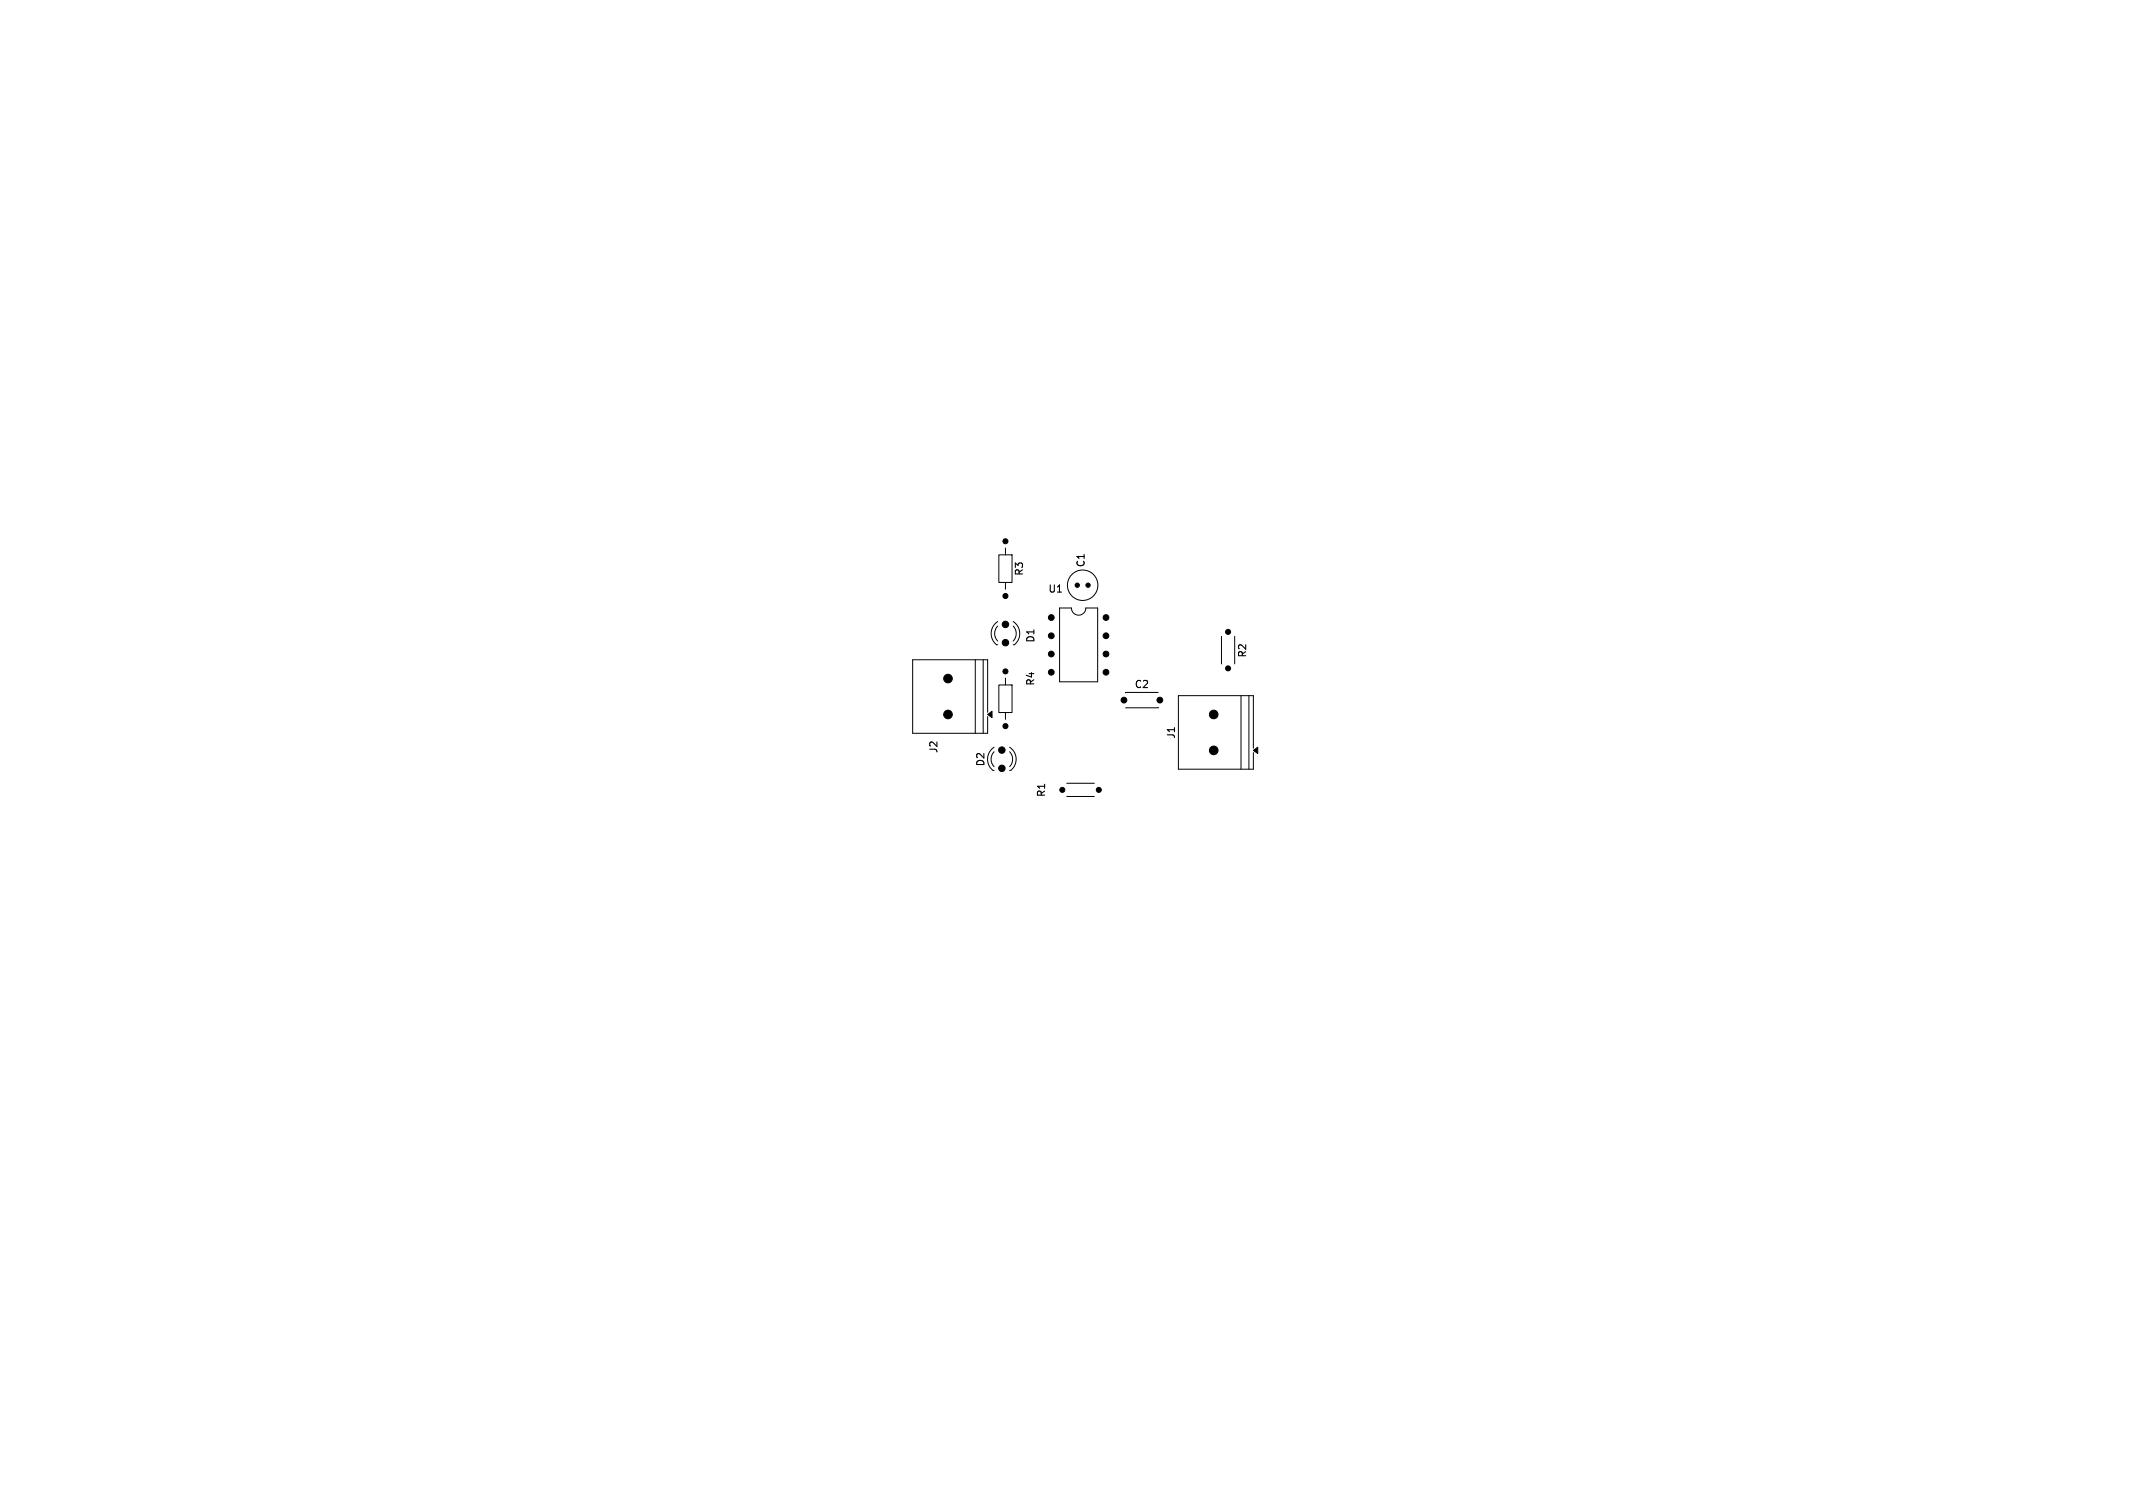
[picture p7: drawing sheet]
<svg xmlns="http://www.w3.org/2000/svg" width="297mm" height="210mm" viewBox="0 0 297 210" stroke-linecap="round" stroke-linejoin="round" font-family="sans-serif">
<defs><g id="words">
<g font-size="1.4">
<text x="142.6" y="80.3" transform="rotate(-90 142.6 80.3)">R3</text>
<text x="145.9" y="82.7">U1</text>
<text x="151.2" y="79.1" transform="rotate(-90 151.2 79.1)">C1</text>
<text x="144.2" y="89.6" transform="rotate(-90 144.2 89.6)">D1</text>
<text x="144.2" y="95.6" transform="rotate(-90 144.2 95.6)">R4</text>
<text x="173.7" y="91.7" transform="rotate(-90 173.7 91.7)">R2</text>
<text x="157.9" y="96">C2</text>
<text x="130.7" y="105" transform="rotate(-90 130.7 105)">J2</text>
<text x="137.3" y="106.8" transform="rotate(-90 137.3 106.8)">D2</text>
<text x="163.8" y="103" transform="rotate(-90 163.8 103)">J1</text>
<text x="145.7" y="111.1" transform="rotate(-90 145.7 111.1)">R1</text>
</g>
</g></defs>
<g fill="none" stroke="#000" stroke-width=".14">
<path d="M139.1 77.3h1.8v3.8h-1.8zM140 76.3v1M135.8 91.9v10.2M136.9 91.9v10.2M137.5 99.2v-7.3h-10.4v10.2h10.4v-2.3M138.9 86.6a1.99 1.99 0 0 0-.1 3.2h.1M138.9 87.2a1.5 1.5 0 0 0 0 2.1M139.1 95.4h1.8v3.8h-1.8zM140 81.1v1M140 94.4v1M140 99.2v1M141.1 86.6a1.99 1.99 0 0 1 .1 3.2h-.1"/>
<path d="M141.1 87.2a1.5 1.5 0 0 1 0 2.1M147.5 84.7h1.7a1 1 0 0 0 1 1 1 1 0 0 0 1-1h1.6v10.3h-5.3zM161.3 96.4l-4.6 .1M161.3 98.5l-4.6 .1M170.1 88.6v3.9M171.9 88.6v3.9M172.8 96.9v10.2M173.9 96.9v10.2M138.4 104.1a1.99 1.99 0 0 0-.1 3.2h.1M138.4 104.7a1.5 1.5 0 0 0 0 2.1M140.6 104.1a1.99 1.99 0 0 1 .1 3.2h-.1M140.6 104.7a1.5 1.5 0 0 1 0 2.1"/>
<path d="M148.5 109.1h3.9M148.5 110.9h3.9M174.5 104.2v-7.3h-10.4v10.2h10.4v-2.3"/>
<circle cx="150.7" cy="81.5" r="2.12"/>
</g>
<g fill="#000" stroke="#000" stroke-width=".14">
<path d="M137.5 99.5l.6-.4v.8zM174.5 104.5l.6-.4v.8z"/>
<circle cx="140" cy="75.4" r=".35"/>
<circle cx="132" cy="94.5" r=".6"/>
<circle cx="132" cy="99.5" r=".6"/>
<circle cx="140" cy="89.5" r=".45"/>
<circle cx="140" cy="87" r=".45"/>
<circle cx="140" cy="83" r=".35"/>
<circle cx="140" cy="93.5" r=".35"/>
<circle cx="146.4" cy="86" r=".4"/>
<circle cx="146.4" cy="88.5" r=".4"/>
<circle cx="146.4" cy="91.1" r=".4"/>
<circle cx="146.4" cy="93.6" r=".4"/>
<circle cx="150" cy="81.5" r=".3"/>
<circle cx="151.5" cy="81.5" r=".3"/>
<circle cx="154" cy="91.1" r=".4"/>
<circle cx="154" cy="88.5" r=".4"/>
<circle cx="154" cy="86" r=".4"/>
<circle cx="154" cy="93.6" r=".4"/>
<circle cx="156.5" cy="97.5" r=".4"/>
<circle cx="161.5" cy="97.5" r=".4"/>
<circle cx="169" cy="99.5" r=".6"/>
<circle cx="171" cy="93.1" r=".35"/>
<circle cx="171" cy="88" r=".35"/>
<circle cx="139.5" cy="107" r=".45"/>
<circle cx="139.5" cy="104.5" r=".45"/>
<circle cx="140" cy="101.1" r=".35"/>
<circle cx="147.9" cy="110" r=".35"/>
<circle cx="153" cy="110" r=".35"/>
<circle cx="169" cy="104.5" r=".6"/>
</g>
<use href="#words"/>
</svg>
